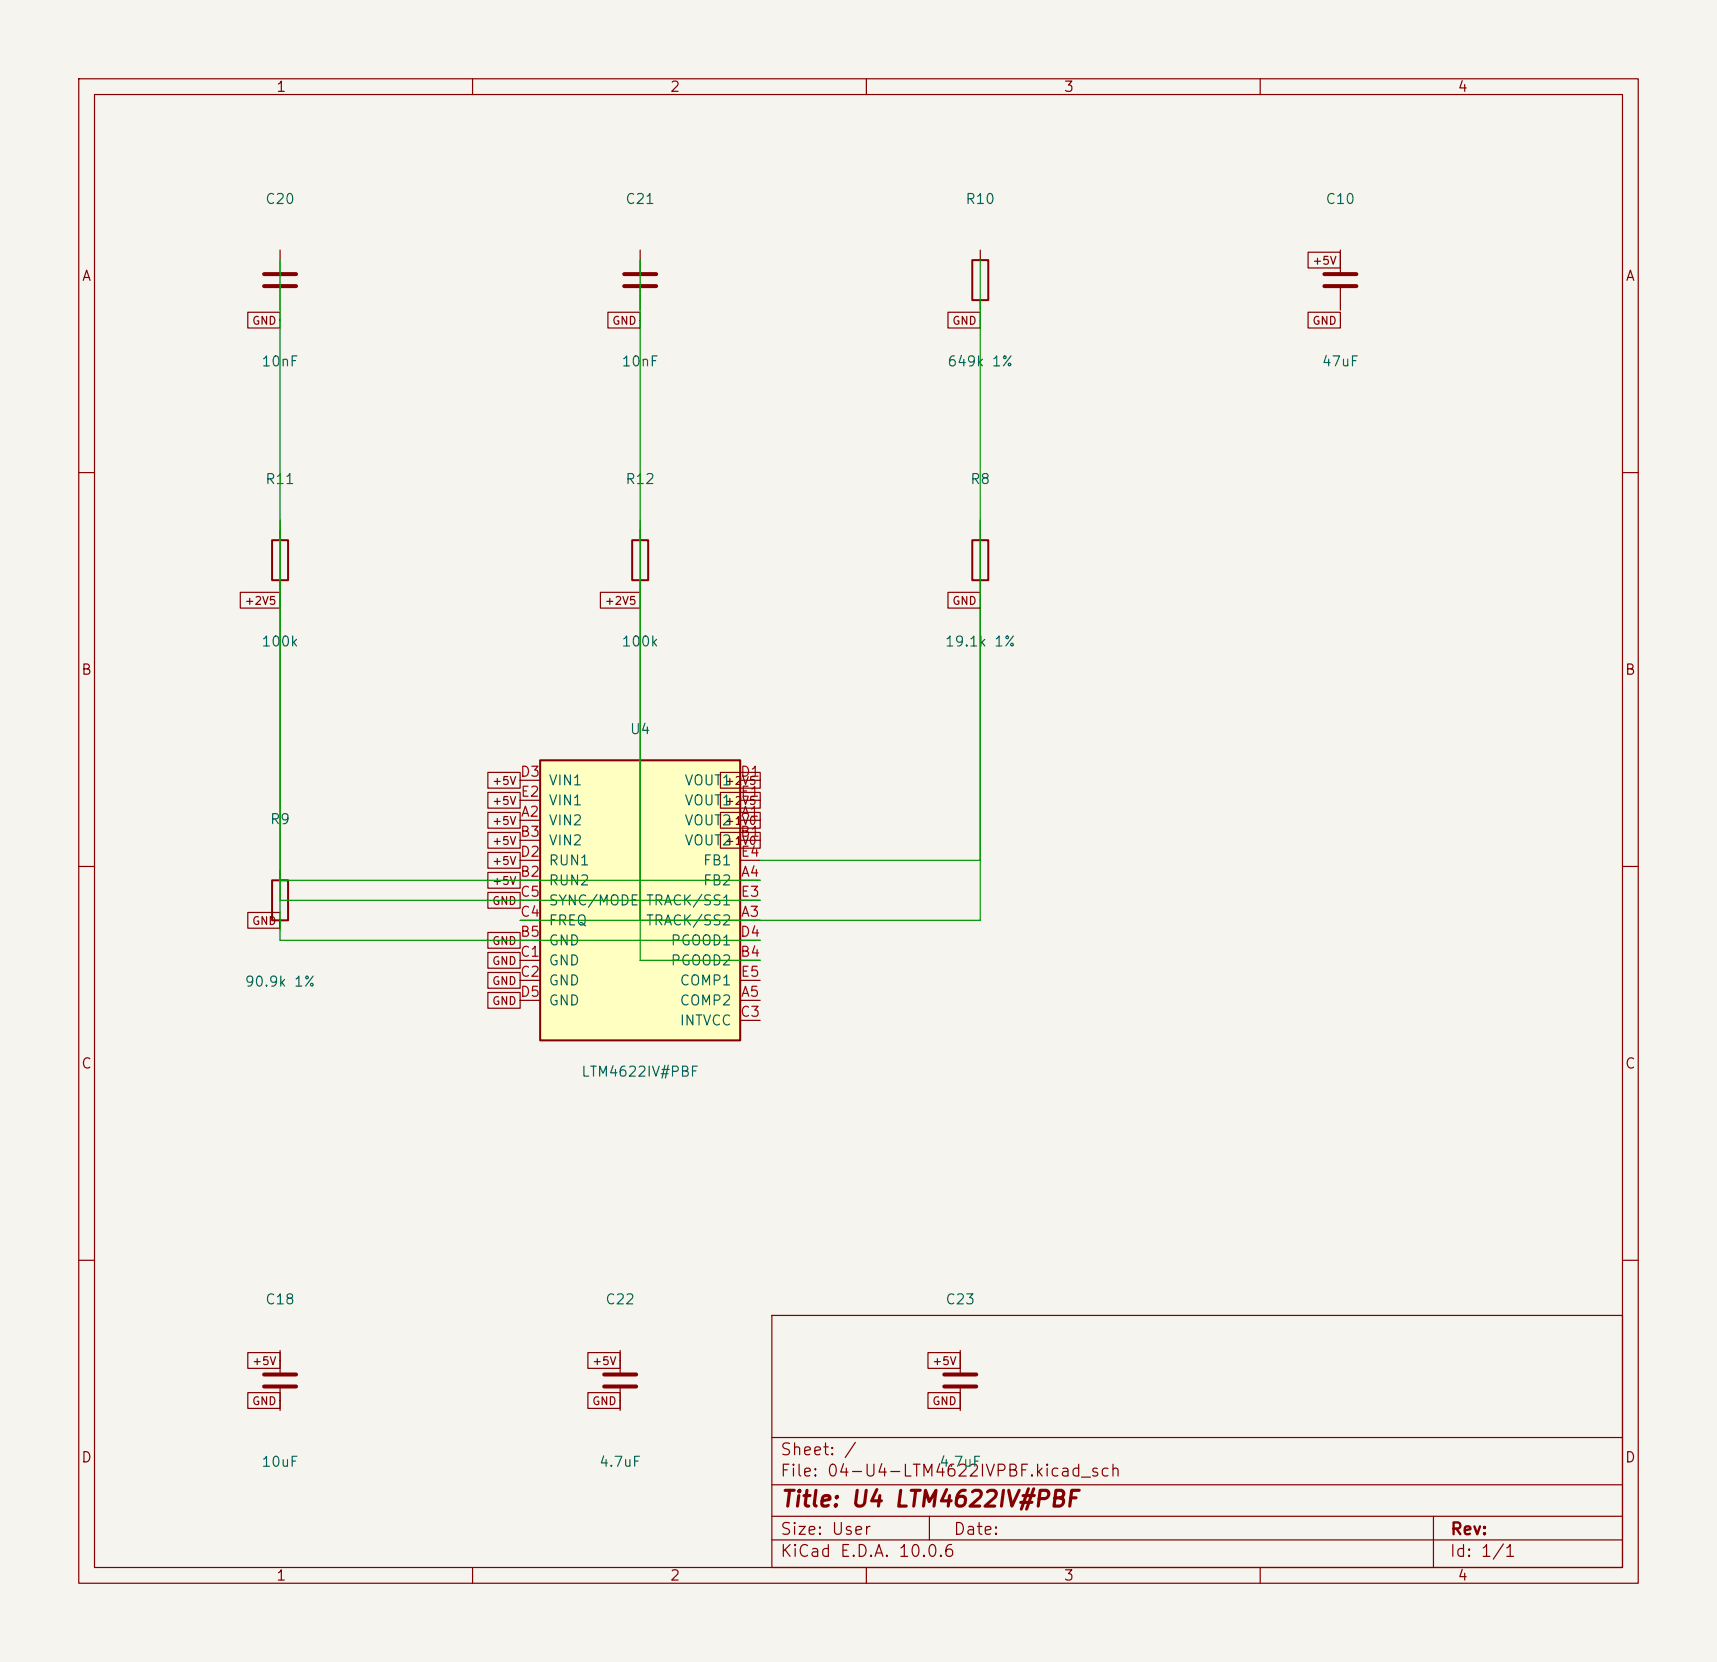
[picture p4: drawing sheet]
<svg xmlns="http://www.w3.org/2000/svg" width="218mm" height="211mm" viewBox="0 0 218 211" stroke-linecap="round" stroke-linejoin="round" font-family="sans-serif">
<defs><g id="words">
<text font-size="2" fill="#840000" x="99" y="191.8">Title: U4 LTM4622IV#PBF</text>
<g font-size="1.5" fill="#840000">
<text x="99" y="185.1">Sheet: /</text>
<text x="99" y="187.8">File: 04-U4-LTM4622IVPBF.kicad_sch</text>
<text x="99" y="195.2">Size: User</text>
<text x="121" y="195.2">Date:</text>
<text x="184" y="195.2">Rev:</text>
<text x="99" y="198">KiCad E.D.A. 10.0.6</text>
<text x="184" y="198">Id: 1/1</text>
</g>
<g font-size="1.3" fill="#840000">
<text x="35" y="12">1</text>
<text x="85" y="12">2</text>
<text x="135" y="12">3</text>
<text x="185" y="12">4</text>
<text x="10.3" y="36">A</text>
<text x="206.3" y="36">A</text>
<text x="10.2" y="86">B</text>
<text x="206.2" y="86">B</text>
<text x="10.2" y="136">C</text>
<text x="206.2" y="136">C</text>
<text x="10.2" y="186">D</text>
<text x="206.2" y="186">D</text>
<text x="35" y="201">1</text>
<text x="85" y="201">2</text>
<text x="135" y="201">3</text>
<text x="185" y="201">4</text>
</g>
<g font-size="1.3" fill="#006464">
<text x="33.6" y="26.2">C20</text>
<text x="79.3" y="26.2">C21</text>
<text x="122.5" y="26.2">R10</text>
<text x="168.2" y="26.2">C10</text>
<text x="33.1" y="46.8">10nF</text>
<text x="78.8" y="46.8">10nF</text>
<text x="120.2" y="46.8">649k 1%</text>
<text x="167.7" y="46.8">47uF</text>
<text x="33.6" y="61.8">R11</text>
<text x="79.3" y="61.8">R12</text>
<text x="123.1" y="61.8">R8</text>
<text x="33.1" y="82.4">100k</text>
<text x="78.8" y="82.4">100k</text>
<text x="119.9" y="82.4">19.1k 1%</text>
<text x="79.9" y="93.5">U4</text>
<text x="69.6" y="100">VIN1</text>
<text x="86.8" y="100">VOUT1</text>
<text x="34.2" y="105">R9</text>
<text x="69.6" y="105.1">VIN2</text>
<text x="69.6" y="107.6">VIN2</text>
<text x="69.6" y="102.6">VIN1</text>
<text x="86.8" y="105.1">VOUT2</text>
<text x="86.8" y="107.6">VOUT2</text>
<text x="86.8" y="102.6">VOUT1</text>
<text x="69.6" y="112.7">RUN2</text>
<text x="69.6" y="110.2">RUN1</text>
<text x="89.2" y="112.7">FB2</text>
<text x="89.2" y="110.2">FB1</text>
<text x="69.6" y="117.8">FREQ</text>
<text x="69.6" y="115.3">SYNC/MODE</text>
<text x="81.9" y="117.8">TRACK/SS2</text>
<text x="81.9" y="115.3">TRACK/SS1</text>
<text x="31" y="125.6">90.9k 1%</text>
<text x="69.6" y="120.3">GND</text>
<text x="69.6" y="122.9">GND</text>
<text x="69.6" y="125.4">GND</text>
<text x="85.1" y="122.9">PGOOD2</text>
<text x="85.1" y="120.3">PGOOD1</text>
<text x="86.2" y="125.4">COMP1</text>
<text x="69.6" y="128">GND</text>
<text x="86.2" y="130.5">INTVCC</text>
<text x="86.2" y="128">COMP2</text>
<text x="73.7" y="137">LTM4622IV#PBF</text>
<text x="33.6" y="165.9">C18</text>
<text x="76.8" y="165.9">C22</text>
<text x="119.9" y="165.9">C23</text>
<text x="33.1" y="186.5">10uF</text>
<text x="76" y="186.5">4.7uF</text>
<text x="119.2" y="186.5">4.7uF</text>
</g>
<g font-size="1.3" fill="#a90000">
<text x="65.9" y="98.9">D3</text>
<text x="66" y="101.5">E2</text>
<text x="93.9" y="98.9">D1</text>
<text x="93.9" y="101.5">E1</text>
<text x="65.9" y="106.5">B3</text>
<text x="66" y="104">A2</text>
<text x="93.9" y="106.5">B1</text>
<text x="94" y="104">A1</text>
<text x="65.9" y="111.6">B2</text>
<text x="65.9" y="109.1">D2</text>
<text x="93.9" y="109.1">E4</text>
<text x="94" y="111.6">A4</text>
<text x="65.9" y="119.2">B5</text>
<text x="65.9" y="116.7">C4</text>
<text x="65.9" y="114.2">C5</text>
<text x="93.9" y="119.2">D4</text>
<text x="93.9" y="114.2">E3</text>
<text x="94" y="116.7">A3</text>
<text x="65.9" y="121.8">C1</text>
<text x="65.9" y="124.3">C2</text>
<text x="93.9" y="121.8">B4</text>
<text x="93.9" y="124.3">E5</text>
<text x="65.9" y="126.9">D5</text>
<text x="93.9" y="129.4">C3</text>
<text x="94" y="126.9">A5</text>
</g>
<g font-size="1" fill="#840000">
<text x="166.6" y="33.9">+5V</text>
<text x="31.9" y="41.5">GND</text>
<text x="77.7" y="41.5">GND</text>
<text x="120.8" y="41.5">GND</text>
<text x="166.6" y="41.5">GND</text>
<text x="31" y="77">+2V5</text>
<text x="76.7" y="77">+2V5</text>
<text x="120.8" y="77">GND</text>
<text x="62.4" y="99.9">+5V</text>
<text x="91.9" y="99.9">+2V5</text>
<text x="62.4" y="102.4">+5V</text>
<text x="62.4" y="105">+5V</text>
<text x="62.4" y="107.5">+5V</text>
<text x="91.9" y="105">+1V0</text>
<text x="91.9" y="107.5">+1V0</text>
<text x="91.9" y="102.4">+2V5</text>
<text x="62.4" y="110.1">+5V</text>
<text x="62.4" y="112.6">+5V</text>
<text x="31.9" y="117.7">GND</text>
<text x="62.4" y="115.1">GND</text>
<text x="62.4" y="125.3">GND</text>
<text x="62.4" y="122.8">GND</text>
<text x="62.4" y="120.2">GND</text>
<text x="62.4" y="127.8">GND</text>
<text x="31.9" y="173.6">+5V</text>
<text x="75.1" y="173.6">+5V</text>
<text x="118.3" y="173.6">+5V</text>
<text x="31.9" y="178.6">GND</text>
<text x="75.1" y="178.6">GND</text>
<text x="118.3" y="178.6">GND</text>
</g>
</g></defs>
<path d="M0 0h218v211h-218z" fill="#f5f4ef" stroke="#f5f4ef" stroke-width=".13"/>
<g fill="none" stroke="#840000" stroke-width=".15">
<path d="M10 10h198v191h-198zM12 12h194v187h-194zM60 10v2M110 10v2M160 10v2M35.6 31.8v2.7M35.6 36.6v2.8M10 60h2M35.6 67.3v1.3M35.6 73.7v1.2M206 60h2M10 110h2"/>
<path d="M35.6 110.5v1.3M35.6 116.8v1.3M206 110h2M10 160h2M98 167h108v32h-108zM206 160h2M60 199v2M98 195.5h108M98 192.5h108M98 188.5h108M98 182.5h108M110 199v2"/>
<path d="M118 192.5v3M160 199v2M182 192.5v6.5"/>
</g>
<path d="M34.5 68.6h2.1v5.1h-2.1zM34.5 111.8h2.1v5h-2.1z" fill="none" stroke="#840000" stroke-width=".25"/>
<path d="M33.5 34.8h4.1M33.5 36.3h4.1" fill="none" stroke="#840000" stroke-width=".51"/>
<path d="M68.6 96.5h25.4v35.6h-25.4z" fill="#ffffc2"/>
<path d="M123.4 33h2.1v5.1h-2.1zM80.3 68.6h2v5.1h-2zM123.4 68.6h2.1v5.1h-2.1zM68.6 96.5h25.4v35.6h-25.4z" fill="none" stroke="#840000" stroke-width=".25"/>
<g fill="none" stroke="#840000" stroke-width=".15">
<path d="M31.5 39.6h4.1v2h-4.1zM77.2 39.6h4.1v2h-4.1zM81.3 31.8v2.7M81.3 36.6v2.8M120.4 39.6h4.1v2h-4.1zM124.5 31.8v1.2M124.5 38.1v1.3M166.1 39.6h4.1v2h-4.1zM166.1 32h4.1v2h-4.1zM170.2 31.8v2.7M170.2 36.6v2.8M30.5 75.2h5.1v2h-5.1z"/>
<path d="M76.2 75.2h5.1v2h-5.1zM81.3 67.3v1.3M81.3 73.7v1.2M120.4 75.2h4.1v2h-4.1zM124.5 67.3v1.3M124.5 73.7v1.2M61.9 98.1h4.1v2h-4.1zM66 99.1h2.6M91.5 98.1h5v2h-5zM94 99.1h2.5M31.5 115.8h4.1v2h-4.1zM61.9 100.6h4.1v2h-4.1z"/>
<path d="M61.9 113.3h4.1v2h-4.1zM61.9 118.4h4.1v2h-4.1zM61.9 108.2h4.1v2h-4.1zM61.9 103.1h4.1v2h-4.1zM61.9 110.8h4.1v2h-4.1zM61.9 105.7h4.1v2h-4.1zM66 104.1h2.6M66 116.8h2.6M66 111.8h2.6M66 106.7h2.6M66 119.4h2.6M66 114.3h2.6"/>
<path d="M66 109.2h2.6M66 101.6h2.6M91.5 103.1h5v2h-5zM91.5 105.7h5v2h-5zM91.5 100.6h5v2h-5zM94 104.1h2.5M94 116.8h2.5M94 111.8h2.5M94 106.7h2.5M94 119.4h2.5M94 114.3h2.5M94 109.2h2.5"/>
<path d="M94 101.6h2.5M61.9 123.5h4.1v2h-4.1zM61.9 126h4.1v2h-4.1zM61.9 120.9h4.1v2h-4.1zM66 127h2.6M66 121.9h2.6M66 124.5h2.6M94 127h2.5M94 121.9h2.5M94 124.5h2.5M94 129.5h2.5M31.5 176.8h4.1v2h-4.1z"/>
<path d="M31.5 171.7h4.1v2h-4.1zM35.6 171.5v2.7M35.6 176.3v2.8M74.6 171.7h4.1v2h-4.1zM74.6 176.8h4.1v2h-4.1zM78.7 171.5v2.7M78.7 176.3v2.8M117.8 176.8h4.1v2h-4.1zM117.8 171.7h4.1v2h-4.1zM121.9 171.5v2.7M121.9 176.3v2.8"/>
</g>
<path d="M79.2 34.8h4.1M79.2 36.3h4.1M168.1 34.8h4.1M168.1 36.3h4.1M33.5 174.5h4.1M33.5 176h4.1M76.7 174.5h4.1M76.7 176h4.1M119.9 174.5h4.1M119.9 176h4.1" fill="none" stroke="#840000" stroke-width=".51"/>
<path d="M35.6 33v86.4h60.9M81.3 33v88.9h15.2M124.5 33v83.8h-58.5M35.6 114.3h60.9M35.6 111.8h60.9M96.5 109.2h28" fill="none" stroke="#009600" stroke-width=".15"/>
<use href="#words"/>
</svg>
